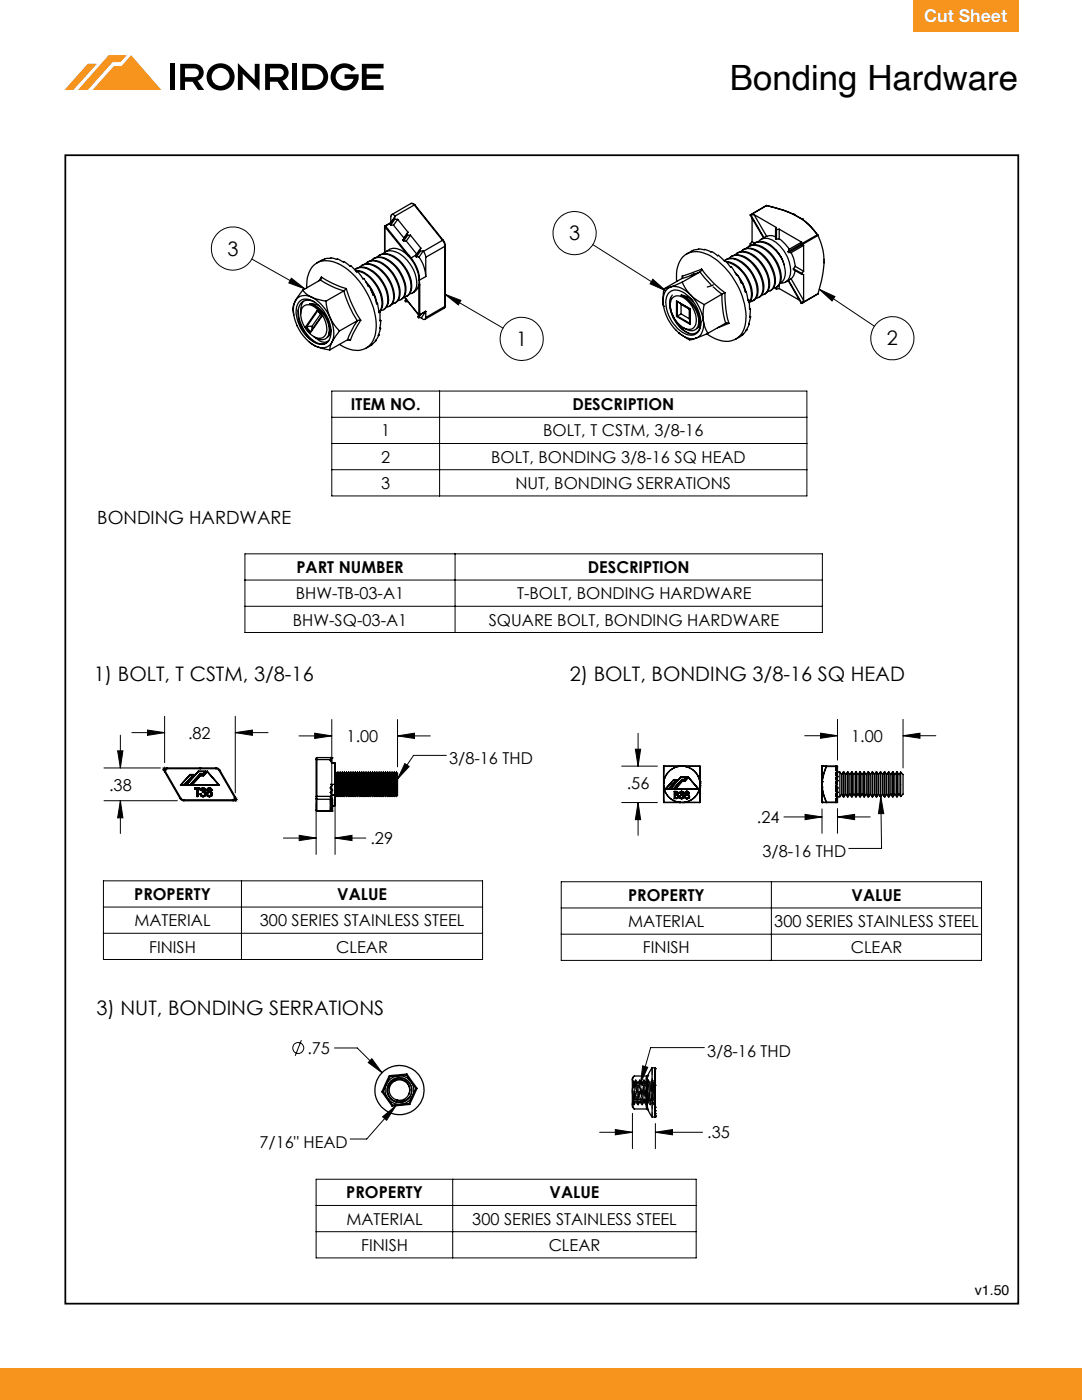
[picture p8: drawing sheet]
<svg xmlns="http://www.w3.org/2000/svg" width="216mm" height="279mm" viewBox="0 0 216 279" stroke-linecap="round" stroke-linejoin="round" font-family="sans-serif">
<defs><g id="words">
<text font-size="6.9" x="145.6" y="17.9">Bonding Hardware</text>
<g font-size="4">
<text x="113.6" y="47.9">3</text>
<text x="45.4" y="51">3</text>
<text x="103" y="69.1">1</text>
<text x="177" y="68.9">2</text>
<text x="18.7" y="135.9">1) BOLT, T CSTM, 3/8-16</text>
<text x="113.7" y="135.9">2) BOLT, BONDING 3/8-16 SQ HEAD</text>
<text x="19.2" y="202.5">3) NUT, BONDING SERRATIONS</text>
</g>
<text font-size="3.6" x="19.4" y="104.6">BONDING HARDWARE</text>
<text font-size="3.5" fill="#fff" x="184.4" y="4.4">Cut Sheet</text>
<g font-size="3.3">
<text x="70" y="81.9">ITEM NO.</text>
<text x="114.2" y="81.9">DESCRIPTION</text>
<text x="76.1" y="87.1">1</text>
<text x="108.4" y="87.1">BOLT, T CSTM, 3/8-16</text>
<text x="76.1" y="92.3">2</text>
<text x="98" y="92.5">BOLT, BONDING 3/8-16 SQ HEAD</text>
<text x="76.1" y="97.6">3</text>
<text x="102.8" y="97.6">NUT, BONDING SERRATIONS</text>
<text x="59" y="119.6">BHW-TB-03-A1</text>
<text x="59.2" y="114.4">PART NUMBER</text>
<text x="103.2" y="119.6">T-BOLT, BONDING HARDWARE</text>
<text x="117.3" y="114.4">DESCRIPTION</text>
<text x="58.4" y="124.8">BHW-SQ-03-A1</text>
<text x="97.5" y="125">SQUARE BOLT, BONDING HARDWARE</text>
<text x="37.5" y="147.4">.82</text>
<text x="69.2" y="148.1">1.00</text>
<text x="169.8" y="148">1.00</text>
<text x="89.6" y="152.5">3/8-16 THD</text>
<text x="21.8" y="157.8">.38</text>
<text x="125.1" y="157.5">.56</text>
<text x="151" y="164.3">.24</text>
<text x="73.9" y="168.5">.29</text>
<text x="152.1" y="171.1">3/8-16 THD</text>
<text x="26.8" y="179.6">PROPERTY</text>
<text x="67.3" y="179.6">VALUE</text>
<text x="125.3" y="179.8">PROPERTY</text>
<text x="169.9" y="179.8">VALUE</text>
<text x="26.8" y="184.9">MATERIAL</text>
<text x="51.8" y="184.9">300 SERIES STAINLESS STEEL</text>
<text x="125.4" y="185">MATERIAL</text>
<text x="154.5" y="185">300 SERIES STAINLESS STEEL</text>
<text x="29.8" y="190.1">FINISH</text>
<text x="67.1" y="190.1">CLEAR</text>
<text x="128.3" y="190.3">FINISH</text>
<text x="169.7" y="190.3">CLEAR</text>
<text x="61.3" y="210.4">.75</text>
<text x="141.1" y="210.9">3/8-16 THD</text>
<text x="141.1" y="227.2">.35</text>
<text x="51.8" y="229.1">7/16&quot; HEAD</text>
<text x="69.1" y="239.2">PROPERTY</text>
<text x="109.7" y="239.2">VALUE</text>
<text x="69.1" y="244.4">MATERIAL</text>
<text x="94.2" y="244.4">300 SERIES STAINLESS STEEL</text>
<text x="72.1" y="249.6">FINISH</text>
<text x="109.5" y="249.6">CLEAR</text>
</g>
<text font-size="2.8" x="194.5" y="258.4">v1.50</text>
</g></defs>
<g fill="#f7941e">
<path d="M182.2 -.1h21v6.5h-21z"/>
<path d="M-.1 273h216v6.4h-216z"/>
</g>
<g fill="#000">
<path d="M34 12.7h.9v5.3h-.9zM47.5 12.6l3.3 3.4v-3.3h1v5.4l-3.4-3.4v3.3h-.9zM58.3 12.7h.9v5.3h-.9zM66.6 13.6a2.86 2.86 0 0 1 4.4 .1l-.8 .6a1.79 1.79 0 0 0-2.8 0 1.79 1.79 0 0 0 .6 2.7 1.79 1.79 0 0 0 2.5-1.3h-1.7v-.9h2.8a2.79 2.79 0 0 1-3.4 3.2 2.79 2.79 0 0 1-1.6-4.4zM72.2 12.7h4.3v1h-3.3v1.1h2.7v.9h-2.7v1.3h3.3v1h-4.3z"/>
<path d="M36.9 13.7v1.7h1.8a.88 .88 0 0 0 1-.9 .88 .88 0 0 0-1-.8zM36 12.7h2.8a1.72 1.72 0 0 1 1.8 1.4 1.72 1.72 0 0 1-1.2 2l1.3 1.9h-1.2l-1.1-1.7h-1.5v1.7h-.9z"/>
<path d="M42.2 15.3a1.8 1.8 0 0 0 3.6 0 1.8 1.8 0 0 0-3.6 0zM41.2 15.3a2.8 2.8 0 0 1 5.6 0 2.8 2.8 0 0 1-5.6 0z"/>
<path d="M53.9 13.7v1.7h1.7a.88 .88 0 0 0 1-.9 .88 .88 0 0 0-1-.8zM52.9 12.7h2.8a1.72 1.72 0 0 1 1.9 1.4 1.72 1.72 0 0 1-1.2 2l1.3 1.9h-1.2l-1.1-1.7h-1.5v1.7h-1z"/>
<path d="M61.3 13.7v3.3a2.79 2.79 0 0 0 3-.8 1.7 1.7 0 0 0-1.6-2.5zM60.3 12.7h2.4a2.61 2.61 0 0 1 2.8 2.6 2.61 2.61 0 0 1-2.8 2.7h-2.4z"/>
</g>
<path d="M17.5 12.7l-4.6 5.3h1.7l4.8-5.3zM21.7 11l-6.1 7h1.9l5-5.6h1.5l1.3-1.4zM22.8 13.2h1.5l1.9-2.2 6 7h-13.7z" fill="#f7941e"/>
<g fill="none" stroke="#000" stroke-width=".26">
<path d="M60.4 57.9l.9 .9 .9 .5M60.4 57.9l-1.5 2.2M61.2 57.4a4.8 4.8 0 0 1 2.7-5.2 7.2 7.2 0 0 1 6.5 2.5 15.2 15.2 0 0 1 4.6 11.1 3.9 3.9 0 0 1-4.1 4.1l-1.4-.3-1.8-.9M62.2 59.3a2.31 2.31 0 0 0-3.3 .8M62.2 59.3a8.3 8.3 0 0 1 3.7 4.1M62.2 59.3l2.8 .8M63.2 52.5l.9-.5a4.5 4.5 0 0 1 4 .1l.4 .2 .2-.1 1.2 1 .1-.2 1.2 1.3 .2-.1 1 1.5 .2-.1 .9 1.6 .2-.1 .8 1.8 .1-.1M63.9 55.9l2.2 1.2 2.5 1M63.9 55.9l-3.5 2M64.1 55.3l2.3 1.3 2.7 1M64.1 55.3l-.2 .6M64.1 55.3l-.4 .7"/>
<path d="M68.6 58.1l.3 1.1a23 23 0 0 0 2.4 4.8M68.6 58.1l-3.6 2M69.1 57.6l1.2 3.3 1.7 3M69.1 57.6l-.5 .5M70.8 53.8a2.81 2.81 0 0 1 3.6 .5 7.2 7.2 0 0 1 2.9 6.3 1.7 1.7 0 0 1-1.4 1.4M70.9 54a6 6 0 0 1 4.9 3.9l.3 .7a3.4 3.4 0 0 1-.4 3.7M71 54.1a6.5 6.5 0 0 1 5.1 5.3 2.87 2.87 0 0 1-.5 2.9h.2M71 53.6a2.98 2.98 0 0 1 3.5 .6 7.3 7.3 0 0 1 3 6.3 1.83 1.83 0 0 1-1 1.3M71.7 53.3a2.76 2.76 0 0 1 3.8 .3 7.2 7.2 0 0 1 3 6.3 1.59 1.59 0 0 1-1.4 1.4M72.2 53l.1-.1a3.3 3.3 0 0 1 3.9 1.1 6.6 6.6 0 0 1 2.2 6.3l-.7 .8M72.9 52.7a2.37 2.37 0 0 1 3.2-.2 7.4 7.4 0 0 1 3.5 6.8 1.6 1.6 0 0 1-1.3 1.3M73 56.2l1.2 1.6a6.8 6.8 0 0 1 1 2.8"/>
<path d="M73.3 52.3a2.82 2.82 0 0 1 3.5 .6 7.2 7.2 0 0 1 3 6.3 1.63 1.63 0 0 1-1 1.3M73.4 56.9l.2 .3M74 57.7l.5 1.1M74.1 52a2.65 2.65 0 0 1 3.7 .3 7.2 7.2 0 0 1 3 6.3 1.59 1.59 0 0 1-1.4 1.4M74.5 51.6a2.98 2.98 0 0 1 3.5 .6 7.3 7.3 0 0 1 2.9 6.3 1.61 1.61 0 0 1-.9 1.3M74.6 58.8l.5 1.8 .2-.1M74.6 58.8l-.1 .1M75.2 51.3a2.75 2.75 0 0 1 3.8 .3 7.3 7.3 0 0 1 2.9 6.3 1.5 1.5 0 0 1-1.3 1.4M75.7 51l.1-.1a3.4 3.4 0 0 1 3.9 1.1 7.2 7.2 0 0 1 2.4 5.8 1.79 1.79 0 0 1-1 1.4M76.4 50.7a2.12 2.12 0 0 1 2.6-.4 7.2 7.2 0 0 1 4.1 7 1.7 1.7 0 0 1-1.4 1.3M76.7 45.2h.1M76.7 45.2v5.2"/>
<path d="M76.8 45.2l4.7 5.8M76.8 45.2v5.1M76.8 45.1l-.1 .1M76.8 50.3l.9-.5a3.3 3.3 0 0 1 3.8 1.2M76.8 45.1h.1M76.9 45.1l-.1 .1M76.9 45.1l4.7 5.8M77.9 44.8l.1 .1M77.9 44.5l-1 .6M77.9 44.5v.3M78 44.9h.5M78 44.4l-.1 .1"/>
<path d="M78 44.4l-1.2 .7M78.5 44.9l2.1 2.6M78.7 43.6l.1 .1M78.7 43.6l-.8 1.2M78.8 43.7l.6 .1M78.8 43.7l-.8 1.2M78.8 43.1a.42 .42 0 0 0-.4-.3 .42 .42 0 0 0-.4 .4v1.2M78.8 43.1v.1M78.8 43.2l-.1 .4M78.8 43.2l-.8 1.2M79.4 43.8l2 2.5M79.4 43.8l-.9 1.1"/>
<path d="M80.4 47.9l.1 .2M80.5 48.1h.6M80.6 47.5l-.2 .4M81 59.7l-.2 .4M81.1 48.1l2 2.6M81.1 59.7l-.3 .4M81.2 59.9l-.2 .3M81.2 46.8l.2 .1M81.2 46.8l-.8 1.1M81.4 46.9h.5M81.4 46.9l-.9 1.2M81.4 46.3l-.2 .5"/>
<path d="M81.4 46.3l-.8 1.2M81.5 51l.4 .6M81.6 50.9l.4 .6M81.6 50.9l-.1 .1M81.9 51.6a8 8 0 0 1 1.7 4.3M81.9 46.9l2.1 2.6M81.9 46.9l-.8 1.2M82 40.6h.4l.4 .3M82 40.6l.4 .1 .3 .2M82 40.6l-3.8 2.2M82 51.5a6.9 6.9 0 0 1 1.7 4.4M82 51.5l-.1 .1"/>
<path d="M82.7 40.9l-3.9 2.2M82.7 40.9l5.6 7.1M82.8 40.9h-.1M82.8 40.9l5.6 7M83 51.1l.1 .2M83.1 50.9l-.1 .2M83.1 51.3h.5M83.1 50.9l-1.1 .6M83.1 50.7v.2M83.6 56.9l-.4 .9-.9 .7M83.6 56.9h.2M83.6 56.9v5.9"/>
<path d="M83.6 51.3a7.2 7.2 0 0 1 1.4 3.9M83.6 55.9v1M83.6 55.9h.1M83.7 55.9l.1 1M83.8 50l.1 .1M83.8 56.9v5.9M83.8 50l-.8 1.1M83.9 50.1h.5M83.9 50.1l-.8 1.2M84 49.5l-.2 .5M84 49.5l-.9 1.2M84.4 50.1l.1 .1"/>
<path d="M84.4 50.1l-.8 1.2M84.5 50.2l.5 1.1M85 51.3v3.9M85 55.2l-1.3 .7M88.3 48l.4 .5 .1 .7M88.3 48l-3.8 2.2M88.4 47.9l.3 .4 .1 .7M88.4 47.9l-.1 .1M88.8 49.2l-3.8 2.1M88.8 49.2v11.9M88.8 49v.2M88.8 49v12"/>
<path d="M132.5 57.6l-.2 1.2v2M133.5 58.4a2.34 2.34 0 0 1 3.1 .1 6.9 6.9 0 0 1 3 7.2 2.04 2.04 0 0 1-3.2 .8 7.4 7.4 0 0 1-3.4-7zM133.8 57.3a3.9 3.9 0 0 1 4 1.6M133.8 57.3a2.8 2.8 0 0 0-1.5 3.1v.4M133.8 57.3l-1.3 .3M133.8 59.4v1.5M134.2 58.9a4.3 4.3 0 0 0 .1 4.5 5.1 5.1 0 0 0 3.9 3.2 1.94 1.94 0 0 0 1.6-2.2M134.2 59.5a1.98 1.98 0 0 1 2.9 .5 5.3 5.3 0 0 1 1.7 4.8 1.58 1.58 0 0 1-2.6 .5 5.4 5.4 0 0 1-2.3-5.3zM135 56.2a5.3 5.3 0 0 1 2.3-5.7 5.6 5.6 0 0 1 5.5 1.2 15 15 0 0 1 6 12.5 3.9 3.9 0 0 1-5.8 3.5l-1.9-1.1M135.9 58.9a6.3 6.3 0 0 1 3.5 5.7 1.57 1.57 0 0 1-1 1.3 1.57 1.57 0 0 1-1.6-.3M135.9 58.9l1.1 .3 .9 .4M135.9 58.9a5.8 5.8 0 0 1 3.6 5.4l-.2 .5"/>
<path d="M136 55.6l-3.5 2M136.1 56.3l.6 1.1 1.1 1.5M136.1 56.3l-2.3 1M136.2 55.1v.1l-.2 .4M136.2 55.1v.4M137 50.7l.9-.5a3.8 3.8 0 0 1 4 .1 2 2 0 0 1 1.3 .7l.1-.1 1.2 1.2 .2-.1 1.1 1.4 .2-.1 .9 1.6 .2-.1 .9 1.7 .1-.1M137.8 58.9l.9 .7 1.8 1.2M137.8 58.9a9.4 9.4 0 0 1 2.5 5M137.9 59.7l.4 .4M138 54.9l-2 .7M138.4 54.6l-.5 .4M138.5 54.7l-.2 .2"/>
<path d="M139.7 54.3l2.2 2.5M139.7 54.3l-1.5 .6M139.7 54.3l-3.6 2M140 53.7l1 1.3a20.3 20.3 0 0 0 3.7 3.4M140 53.7l-3.8 1.4M140 53.7l-.3 .6M142.3 57.3l1.7 1.4M142.3 56.8l-1.2 .5M144 58.7l.2 3 .6 2.8M144 58.7l-3.5 2.1M144.5 52.1a2.71 2.71 0 0 1 3.4 .3 7.1 7.1 0 0 1 3.1 6.6 1.58 1.58 0 0 1-1.3 1.2M144.7 58.4v1.7a17.1 17.1 0 0 0 .8 4.4"/>
<path d="M144.7 58.4l-.7 .3M144.8 51.9a2.74 2.74 0 0 1 3.3 .4 7.5 7.5 0 0 1 3.1 6.1 1.78 1.78 0 0 1-1 1.6M144.9 52.2a6.1 6.1 0 0 1 4.7 4.3 4 4 0 0 1 0 3.9h-.1M145 52.3a6.9 6.9 0 0 1 4.9 7.4l-.4 .7M145.5 51.6a2.57 2.57 0 0 1 3.6 .1 7.7 7.7 0 0 1 3.1 6.1 1.72 1.72 0 0 1-1.4 1.8M145.9 51.2a3.3 3.3 0 0 1 3.9 .9 6.9 6.9 0 0 1 2.5 6.1 1.51 1.51 0 0 1-.9 1.2M146.6 50.9a2.63 2.63 0 0 1 3.6 .1 7.2 7.2 0 0 1 3.1 6.7 1.48 1.48 0 0 1-1.3 1.2M146.7 54.4l.4 .4M147.1 50.5a2.79 2.79 0 0 1 3.3 .4 7.5 7.5 0 0 1 3.2 6.1 2.09 2.09 0 0 1-1.1 1.7M147.2 55l.1 .2a6.9 6.9 0 0 1 1.5 3M147.7 56.1l.3 .4M147.8 50.2a2.32 2.32 0 0 1 3-.2 7.2 7.2 0 0 1 3.7 7 1.56 1.56 0 0 1-1.4 1.2"/>
<path d="M148.1 56.4l.6 1.9 .2-.1M148.1 56.4l-.2 .1M148.2 49.9a2.74 2.74 0 0 1 3.3 .4 7.1 7.1 0 0 1 3.1 6.6 1.61 1.61 0 0 1-.9 1.1M148.9 58.2l.4 1.8 .2-.1M148.9 58.2h-.2M148.9 49.6a2.2 2.2 0 0 1 3.1-.2 7.2 7.2 0 0 1 3.6 6.9 1.56 1.56 0 0 1-1.3 1.3M149.3 59.9h.2M149.4 49.2l.1-.1a2.85 2.85 0 0 1 3.2 .5 7 7 0 0 1 3.1 6.6 1.83 1.83 0 0 1-.9 1.2M149.5 59.9l.1 1.8 .1-.1M149.7 48.7v.1l.2 .1M149.7 48.7l.4 .2M149.8 42.9h.1"/>
<path d="M149.8 42.9h-.1l2.7 4.6M149.8 42.9l2.6 4.5M150.1 48.9a2.68 2.68 0 0 1 3.6 .1l1.1 1 1.2 1.6M150.1 43.6v4.6M150.1 48.2l.5 .3M150.1 48.2l-.4 .5M150.5 42.8l4.4 2.6-.1 .3M150.5 42.8l-.7 .1M150.5 42.8l2.5 4.4M150.5 48.5a3.4 3.4 0 0 1 4.3 1.3l1.2 1.8M151.3 48.2a2.16 2.16 0 0 1 3.2-.1 7 7 0 0 1 3.1 7.1 1.72 1.72 0 0 1-1.9 1.3M152.4 47.4l-.6 .4"/>
<path d="M152.9 41h.1M152.9 41l-3.2 1.9M153 41a25.5 25.5 0 0 1 5.4 1.8M153 47.2l-.6 .2M153 47.2a2.08 2.08 0 0 1 1.8 .1M153 41h.1M153 41l-3.2 1.9M153 41a23 23 0 0 1 5.4 1.8M154.7 49.8a6.7 6.7 0 0 1 1.8 3M154.8 45.7v2h.1M154.8 45.7l.1 .1M154.8 57.4l.1 .3"/>
<path d="M154.9 45.8v1.9M154.9 57.3v.4M155.5 47.7l1.3 1.1 .7 .9M155.5 47.7h-.6M155.5 45.7l4.5 2.6M155.5 45.7l-.6 .1M155.5 45.7v2M155.5 56.8v.8M155.5 57.6l4 2.3M155.5 57.6l-.6 .1M156 51.6l.3 .7a3.8 3.8 0 0 1-.3 4l-.3 .2M157.3 50.2v.2"/>
<path d="M157.3 56l2.6 4.5M157.3 56l-.5 .3M157.3 50.4h.5M157.3 55.9v.1M157.3 55.9l2.7 4.6M157.5 49.7l-.2 .5M157.8 50.4a6.8 6.8 0 0 1 .9 2.8M157.8 55.6l-.5 .3M157.8 55.6l2.6 4.4M158.3 53.6v.2l1.7 1M158.3 53.6l1.7 1M158.4 42.8h.1"/>
<path d="M158.4 42.8l1.6 .9M158.4 42.8l1.7 .9M158.6 54a2.3 2.3 0 0 1-.8 1.6M158.7 53.2l-.4 .4M158.7 53.2l1.7 .9M159.9 48.7l.1 .2M159.9 48.7h.1M159.9 48.7l-2.6 1.5M160 48.3l-.1 .4M160 48.3l-2.5 1.4M160 48.9h.1M160 48.9l-2.7 1.5"/>
<path d="M160 54.8h.4v5.2M160 54.6v.2M160 48.9l.4 .1M160 43.7l1.8 1.6 1.3 1.6M160 43.7h.1M160.1 43.7h.1M160.1 43.7l1.8 1.6 1.3 1.6M160.4 60l-.4 .5M160.4 49v5.1M160.4 54.1l-.4 .5M160.4 49l-2.6 1.4M163.1 46.9h.1"/>
<path d="M163.1 46.9l-3.2 1.8M163.2 47a13.2 13.2 0 0 1 .5 10l-.5 1.6M163.2 58.6l-3.2 2M163.2 46.9v.1M163.2 47l-3.2 1.9M163.2 58.6l-3.2 1.9M58.9 60.1a7 7 0 0 0 1.5 6.8l1.4 1.4 1.1 .8M58.9 60.1l-.5 1.6 .2 1.2M59.6 61.7a7.4 7.4 0 0 0 4.1 6.9 1.62 1.62 0 0 0 1.7-.4M60.5 61.1a1.97 1.97 0 0 1 2.7 .5 5.3 5.3 0 0 1 1.8 5.1 1.72 1.72 0 0 1-2.8 .2 5.3 5.3 0 0 1-2.1-5.1zM60.5 60.1a3.7 3.7 0 0 0-.5 2.6M60.9 65.3l1 1.2"/>
<path d="M61.2 65.3h-.3M61.2 65.3l.8 .9M61.7 68.2l1.2 .9M61.8 60.6l1 .1 .9 .3M61.8 60.6a5.9 5.9 0 0 1 3.8 6.1 1.59 1.59 0 0 1-2.6 .7M61.8 60.6a5.3 5.3 0 0 1 3.9 5.9M62.2 65.1v.8M62.2 65.1l-1 .2M62.6 67.2l.4 .2M62.7 60.3a2.02 2.02 0 0 0-2.2-.2 2.02 2.02 0 0 0-1 2 7.3 7.3 0 0 0 3.4 6.3M62.9 67.4a1.96 1.96 0 0 0 2.7 .6M62.9 69.1l1.3 .4 1.6 .3"/>
<path d="M63.3 61.9l1 1.1M63.3 61.9l-2.4 3.4M63.4 62l-2.2 3.3M64 62.7l-1.8 2.4M64.2 63l-2.3 3.5M64.3 63l-2.4 3.5M65 60.1l.3 1.4 .6 1.9M65.4 68.2a2.11 2.11 0 0 1-2.5 .2M65.6 68a5.4 5.4 0 0 0-.7-5.5 4.9 4.9 0 0 0-4.2-2.8 2.51 2.51 0 0 0-1.5 3.2 7.5 7.5 0 0 0 3.7 5.5M65.6 68l-.2 .2M65.9 63.4l.8 1.5 1 1.2M65.9 63.4a6.1 6.1 0 0 1 .3 4.9"/>
<path d="M66 65.8l-.2 1-.5 .5M66.2 68.3a2.33 2.33 0 0 1-3.3 .8M66.2 68.3l-.3 .9-.1 .6M67.7 66.1l-1.5 2.2M69.4 67.8h.2l.3 .1M69.4 67.8l-3.6 2M69.4 67.8l.5 .1M71.3 64l-1.2 2-.7 1.8M71.3 64l-3.6 2.1M72 63.9l-1.6 2.7-.5 1.3M72 63.9l-.7 .1M75 67.9h.1"/>
<path d="M75.1 67.9l-1 1 .2-.2-1.3 .8M75.3 60.5l.3 1.9 .2-.1M75.3 60.5l-.2 .1M75.5 66.8l.1 .1M75.6 66.9l-.7 1.1 .2-.1M75.8 62.3v1.8l.2-.1M75.8 63.9l.2 .1M75.8 65.4l.1 .1M75.9 65.5l-.4 1.4h.1M76 64l-.2 1.6 .1-.1M80.8 60.1l.2 .1M81 60.2h.4"/>
<path d="M83.4 63.2l.1 .2M83.5 62.9h.2M83.5 63.4h.6M83.6 62.8h.2M83.6 62.8l-.1 .1M83.6 62.8l-2.9-3.5 2.8 3.6M83.6 62.9l-.2 .3M83.8 62.8l-.1 .1M84 62.7l-.5 .7M84.9 62.1l-1.2 .8M84.9 62.1l.1 .1M84.9 62.1l-1.1 .7"/>
<path d="M85 63.4a.44 .44 0 0 1-.5 .4 .44 .44 0 0 1-.4-.4M85 62.2v1.2M85 62.2l-.9 1.2M88.6 61.5l-3.8 2.2M88.8 61.1l-.2 .4M88.8 61.1l-3.8 2.3M88.8 61l-.2 .5M88.8 61v.1M132.3 60.8a8.6 8.6 0 0 0 4.9 6.6l.7 .2 1-.1M132.3 60.8l.1 .3M132.4 61.1h.1M133.6 60.6a7.5 7.5 0 0 0 3.9 5.9"/>
<path d="M135 60.1l2.6 1.5M135 60.1v3M135 63.1l2.7 1.6M135 60.1l2.7 1.5M135.1 63.1h-.1M135.1 63.1l2.5 1.4M135.1 60.2v2.9M135.5 66.5h.1M135.5 66.5l1.5 1a1.8 1.8 0 0 0 1.9 0M135.7 60.5l.2 .3M135.9 62.6l-.8 .5M135.9 60.8v1.8"/>
<path d="M135.9 60.8l1.6 .9M135.9 62.6l1.6 1M136.3 65.4l.5 .3M137.5 63.6l.1 .3M137.5 61.7v1.9M137.6 61.6h.1M137.6 61.6l.1 3.1M137.6 61.6l-.1 .1M137.7 61.6v3.1M139.7 64.6l-.2 .6-.5 .4M139.8 64.1l-.1 .5M139.8 64l-.1 .6"/>
<path d="M140.3 63.9a3.1 3.1 0 0 1-1.4 3.6M140.3 63.9l.3 1.2 .6 1.4M140.5 60.8l-.2 1.7v1.4M141.2 66.5l-2.3 1M144.8 64.5h.7M144.8 64.5l-3.6 2M145.5 64.5l-2.3 .9M148.3 66.7h.1M148.3 66.7l-1.5 1M149 65.8h.1M149.1 65.8l-1 1 .2-.1M149.5 64.6h.1"/>
<path d="M149.5 64.6l-.6 1.3 .2-.1M149.6 61.6h.1M149.6 63.1l.2 .1M149.7 61.6l-.1 1.7 .2-.1M149.8 63.2l-.4 1.5 .1-.1M159.9 60.5h.1M160 60.5h.1M160 60.5h-.1M32.8 154l3.1 5.4M33 154h-.2M33 154l3.1 5.3M33.3 153.3h-.2a.48 .48 0 0 0-.3 .7"/>
<path d="M33.3 153.3v.1M33.3 153.4l-.3 .2v.4M33.3 153.4h6.6M33.3 153.3h6.6M35.9 159.4l.4 .3 .4 .1M36 156.7h.8M36.1 159.3l.2 .2 .4 .1M36.1 156.6l-.1 .1M36.1 159.3l-.2 .1M36.1 156.6h.7M36.2 156.6h-.1M36.2 156.6h.6"/>
<path d="M36.7 159.6v.2M36.7 159.6h9.8M36.7 159.8h9.8M36.8 156.6v.1M36.8 156.6h.1M37.1 156.7h.8M37.2 156.6l-.1 .1M37.2 156.6h.7M37.2 156.6h.1M37.9 156.6h.1M37.9 154.6h.8M37.9 154.6l-1.9 2.1"/>
<path d="M37.9 156.6v.1M37.9 154.6h.1M37.9 154.6l-1.8 2M37.9 154.6l-1.7 2M37.9 154.6h.7M38.2 156.7h5.5M38.3 156.6l-.1 .1M38.3 156.6h5.4M38.4 156.6h-.1M38.4 156.6h5.2M38.6 154.6l-1.8 2M38.6 154.6h.1"/>
<path d="M38.7 154.6h-.1M38.7 154.6l-1.9 2.1M38.9 157.3h.1M38.9 157.3h.9M38.9 157.3v.2M38.9 157.5h.4M39 157.5h-.1M39 157.3h.1M39 157.3h.8M39 157.3v.2M39 157.5h.3M39 157.4v.1"/>
<path d="M39 157.3v.1M39 157.4h.4M39.3 159h.2M39.3 157.5v1.5M39.3 157.5h.1M39.3 158.9v.1M39.3 158.9h.2M39.3 157.5v1.4M39.4 158.9h-.1M39.4 157.4l-.1 .1M39.4 157.4v1.5M39.4 158.9h.1"/>
<path d="M39.4 157.4l.4 .1h-.3M39.4 157.4l.1 .1M39.5 158.9v.1M39.5 157.5v1.4M39.5 157.5h.1M39.5 157.5v1.5M39.6 153.9v.1M39.6 153.9h1.5M39.6 153.9l-2.5 2.8M39.6 154h.1M39.6 154l-2.4 2.6M39.6 154h1.4"/>
<path d="M39.6 154h1.3M39.8 157.3h.1M39.8 157.3h-.8M39.8 157.3v.2h-.3M39.9 154.5h.1M39.9 153.4h.1M39.9 153.3h.1M39.9 153.3v.1M39.9 154.5h.6M39.9 154.5l-2 2.2M39.9 154.5l-2 2.1M39.9 158.5l.2 .4 .4 .1"/>
<path d="M39.9 158.5h.1M39.9 158.5h.2M40 158.5l.2 .4 .3 .1M40 158.5h.1M40 154.8h.6M40 154.8h.1M40 157.7h.2M40 154.8l-1.8 1.9M40 158.5l.2 .3 .3 .1M40 154.8l-1.7 1.8M40 154.8l-1.6 1.8M40 157.7h.1"/>
<path d="M40 153.3v.1M40 153.4h3.1M40 153.3h3.1M40.1 158.5l.1 .2M40.1 158.5l.2 .2M40.1 158.5h.1M40.2 157.7h.1M40.2 158.7l.3 .1M40.2 158.7h.1M40.2 158.7l.3 .2M40.3 158.7l.2 .1M40.4 158.1l.3 .1 .2 .3"/>
<path d="M40.4 158.1h.1M40.4 158.1h.3l.2 .4M40.4 157.9h.1M40.4 157.9v.1M40.4 157.9v.2M40.4 158.1l.5 .1 .1 .3M40.4 158v.1M40.5 158.9v.1M40.5 159h.1M40.5 157.3h-.3l-.2 .4M40.5 157.2l-.3 .1-.2 .4M40.5 157.2v.1"/>
<path d="M40.5 157.3l-.3 .1-.1 .3M40.5 157.3h.1M40.5 157.3l.3 .1 .2 .3M40.5 157.2l.3 .1 .2 .4M40.5 158.8h.1M40.5 158.8v.1M40.5 157.4l.3 .3M40.5 157.4h.1M40.5 157.4l.2 .1 .1 .2M40.5 157.4l-.3 .3M40.5 154.5h.1M40.5 157.4h.2l.2 .3"/>
<path d="M40.6 154.8h.1M40.7 158h.1M40.7 158l.3 .2M40.8 158l.2 .2M40.8 158h.1M40.8 157.7l-.1 .2h-.3M40.8 157.7h.1M40.8 158l.2 .1M40.8 157.7l-.4 .2M40.9 158.5l-.1 .2-.3 .1M40.9 157.7l-.5 .3M40.9 158.5h.1"/>
<path d="M40.9 158.5l-.2 .3h-.2M40.9 154l-.4 .5M41 157.7h.1M41 158.5l-.2 .2-.3 .2M41 157.7l-.3 .3M41 158.2v.3M41 158.2h.1M41 158.1v.1M41 157.7l-.2 .3M41 158.2l.1 .3M41 158.1l.1 .4M41 154h-.1"/>
<path d="M41 154l-.5 .5M41 158.5l-.1 .3-.4 .1M41 158.5h.1M41.1 158.5l-.2 .3-.4 .2M41.1 158.5h.1M41.1 153.9l-.1 .1M41.1 153.9l-.6 .6M41.1 158.5l-.3 .4-.3 .1M41.2 158.5l.2 .4 .4 .1M41.2 158.5h.1M41.2 158.5l.2 .3 .4 .1M41.3 157.7h.1"/>
<path d="M41.3 157.7l.2 .3M41.3 158.5l.2 .2 .3 .2M41.3 158.5h.1M41.4 158.5l.1 .2 .3 .1M41.4 158.5h.1M41.4 153.9v.1M41.4 157.7l.2 .3M41.4 154h.1M41.4 154l2.3 2.6M41.4 153.9l2.3 2.8M41.4 153.9l-.8 .9M41.4 154l2.2 2.6"/>
<path d="M41.4 154l-.8 .8M41.4 157.7l.4 .3M41.4 157.7h.1M41.5 158h.1M41.5 158l-.3 .5M41.5 157.7l.3 .2M41.5 157.7h.1M41.6 158l-.4 .5M41.8 158.9v.1M41.8 159h.1M41.8 157.2l-.4 .2-.1 .3M41.8 157.2v.1"/>
<path d="M41.8 157.3l-.4 .1-.1 .3M41.8 157.3l-.3 .1-.1 .3M41.8 157.3h.1M41.8 157.2l.3 .1 .2 .4M41.8 157.3l.3 .1 .1 .3M41.8 158.8h.1M41.8 158.8v.1M41.8 158.1l-.3 .1-.2 .3M41.8 158.1h.1M41.8 158.1l-.3 .1-.1 .3M41.8 158.1l.3 .1 .1 .3M41.8 158.1l.4 .4"/>
<path d="M41.8 157.9h.1M41.8 157.4l.3 .3M41.8 157.4h.1M41.8 157.4l-.3 .3M41.8 157.4l-.2 .1-.1 .2M41.8 157.9v.1M41.8 157.4h.2l.1 .3M41.8 157.4h-.3l-.1 .3M41.9 158l.4 .5M41.9 158h.1M42 158h.1M42 158l.3 .5"/>
<path d="M42.1 158l.3 .5M42.1 157.7l-.3 .2M42.1 157.7h.1M42.1 157.7l-.1 .2-.2 .1M42.2 158.5h.1M42.2 158.5l-.4 .3M42.2 158.8h.1M42.2 158.8l-.4 .1M42.2 158.8l-.4 .2M42.2 158.5l-.2 .2-.2 .1M42.2 157.7h.1M42.2 157.7l-.2 .3"/>
<path d="M42.2 158.5l-.1 .2-.3 .2M42.2 157.7l-.3 .3M42.3 157.7l-.2 .3M42.3 158.5l-.1 .3M42.3 158.5h.1M42.4 158.5l-.2 .3M43.1 153.4l.6 .4M43.1 153.3v.1M43.1 153.3h.4l.4 .4M43.6 156.6h.1M43.7 156.6v.1M43.7 153.8l3.1 5.3"/>
<path d="M43.9 153.7l-.2 .1M43.9 153.7l3 5.3M46.5 159.6v.2M46.8 159.1v.3l-.3 .2M46.9 159l-.1 .1M46.9 159a.49 .49 0 0 1-.4 .8M63.1 151.6h.1M63.1 158.9h.1M63.1 159.4l.1 .1M63.1 158.9v.5M63.1 151.6v7.3M63.1 159.4v2.3"/>
<path d="M63.2 151.2l-.1 .4M63.2 158.9v.6M63.2 151.2v.4M63.2 151.2h2.8M63.2 158.9h2.8M63.2 151.6v7.3M63.2 159.5v2.3M63.2 151.6h2.8M65.9 157.3h.1M65.9 151.8l.3 .4-.2-.4M65.9 159.1l.3 .2M65.9 159.5h.1"/>
<path d="M65.9 159.1h.1M65.9 159.5l.3 .1M65.9 159.7h.1M65.9 159.7l.3 .1M65.9 159.9h.1M65.9 157.3l.3 .4M65.9 158.2l.3 .4M65.9 158.2h.1M65.9 151.8h.1M65.9 159.9l.3 .2M66 151.2h.2M66 158.2h.1"/>
<path d="M66 151.7v.1M66 151.2h.1M66 159.1l.2 .2M66 157.2v.1M66 157.3l.2 .4M66 158.2l.2 .4M66 151.6l.1-.3-.2-.1 .2 .1-.1 .3M66 157.2l.2 .2v.3l-.2 .5M66 158.9l-.1 .2M66 159.5l.2 .1M66 159.7l.2 .1M66 151.6h.1"/>
<path d="M66 158.9v.1M66 151.2l.2 .1M66 151.6l-.1 .2M66 159.9l.2 .1M66 159v.1M66 156.5l.2 .3M66 151.6v.1M66 156.5h.9M66.1 157.8l.1 .8M66.2 159.3l-.2 .2h-2.8M66.2 156.8h.1M66.2 157.7h.1"/>
<path d="M66.2 158.6h.1M66.2 159.3l-.3 .2M66.2 151.2v.1M66.2 156.8l-.3 .5M66.2 157.7l-.3 .5M66.2 158.6l-.2 .3M66.2 156.8l-.2 .4M66.2 158.6v.1M66.2 151.3h.1M66.2 159.6h.1M66.2 159.8h.1M66.2 151.3v1h.6"/>
<path d="M66.2 158.7l-.2 .3M66.2 159.6l-.3 .1M66.2 159.8l-.3 .1M66.2 158.7v1.3M66.2 158.7h.6M66.8 152.3h.1M66.8 155.8l.1 .7M66.8 155.8h.1M66.8 152.3v3.5M66.8 159v1.8M66.8 158.7h.1M66.8 158.7v.3"/>
<path d="M66.9 154v.1M66.9 158.9h.1M66.9 156.5l-.1 2.2M66.9 156.5h.1M66.9 158.9l-.1 .1M66.9 158.7v.2M66.9 152.3v4.2M66.9 158.9v1.8M66.9 159h.1M66.9 156.5v2.2M66.9 154.1v4.9M66.9 154.1h.1"/>
<path d="M67 154.1v4.9M67 154.1l.2 .3M67.2 154.4v4.3M67.2 158.7l-.2 .3M67.2 158.7l.2 .3M67.4 154.1v4.9M67.4 154.1l.3 .3M67.4 154.1l-.2 .3M67.7 154.4v4.3M67.7 158.7l.2 .3M67.7 158.7l-.3 .3M67.9 154.1v4.9"/>
<path d="M67.9 154.1l.2 .3M67.9 154.1l-.2 .3M68.1 154.4v4.3M68.1 158.7l-.2 .3M68.1 158.7l.2 .3M68.3 154.1v4.9M68.3 154.1l.2 .3M68.3 154.1l-.2 .3M68.5 154.4v4.3M68.5 158.7l.2 .3M68.5 158.7l-.2 .3M68.7 154.1v4.9"/>
<path d="M68.7 154.1l.2 .3M68.7 154.1l-.2 .3M68.9 154.4v4.3M68.9 158.7l.2 .3M68.9 158.7l-.2 .3M69.1 154.1v4.9M69.1 154.1l.3 .3M69.1 154.1l-.2 .3M69.4 154.4v4.3M69.4 158.7l.2 .3M69.4 158.7l-.3 .3M69.6 154.1v4.9"/>
<path d="M69.6 154.1l.2 .3M69.6 154.1l-.2 .3M69.8 154.4v4.3M69.8 158.7l.2 .3M69.8 158.7l-.2 .3M70 154.1v4.9M70 154.1l.2 .3M70 154.1l-.2 .3M70.2 154.4v4.3M70.2 158.7l.3 .3M70.2 158.7l-.2 .3M70.5 154.1v4.9"/>
<path d="M70.5 154.1l.2 .3M70.5 154.1l-.3 .3M70.7 154.4v4.3M70.7 158.7l.2 .3M70.7 158.7l-.2 .3M70.9 154.1v4.9M70.9 154.1l.2 .3M70.9 154.1l-.2 .3M71.1 154.4v4.3M71.1 158.7l.2 .3M71.1 158.7l-.2 .3M71.3 154.1v4.9"/>
<path d="M71.3 154.1l.2 .3M71.3 154.1l-.2 .3M71.5 154.4v4.3M71.5 158.7l.3 .3M71.5 158.7l-.2 .3M71.8 154.1v4.9M71.8 154.1l.2 .3M71.8 154.1l-.3 .3M72 154.4v4.3M72 158.7l.2 .3M72 158.7l-.2 .3M72.2 154.1v4.9"/>
<path d="M72.2 154.1l.2 .3M72.2 154.1l-.2 .3M72.4 154.4v4.3M72.4 158.7l.2 .3M72.4 158.7l-.2 .3M72.6 154.1v4.9M72.6 154.1l.2 .3M72.6 154.1l-.2 .3M72.8 154.4v4.3M72.8 158.7l-.2 .3M72.8 158.7l.2 .3M73 154.1v4.9"/>
<path d="M73 154.1l.3 .3M73 154.1l-.2 .3M73.3 154.4v4.3M73.3 158.7l.2 .3M73.3 158.7l-.3 .3M73.5 154.1v4.9M73.5 154.1l.2 .3M73.5 154.1l-.2 .3M73.7 154.4v4.3M73.7 158.7l.2 .3M73.7 158.7l-.2 .3M73.9 154.1v4.9"/>
<path d="M73.9 154.1l.2 .3M73.9 154.1l-.2 .3M74.1 154.4v4.3M74.1 158.7l.2 .3M74.1 158.7l-.2 .3M74.3 154.1v4.9M74.3 154.1l.3 .3M74.3 154.1l-.2 .3M74.6 154.4v4.3M74.6 158.7l-.3 .3M74.6 158.7l.2 .3M74.8 154.1v4.9"/>
<path d="M74.8 154.1l.2 .3M74.8 154.1l-.2 .3M75 154.4v4.3M75 158.7l.2 .3M75 158.7l-.2 .3M75.2 154.1v4.9M75.2 154.1l.2 .3M75.2 154.1l-.2 .3M75.4 156.7l.3 .3M75.4 156.4v.3M75.4 154.4v2M75.4 156.7v2"/>
<path d="M75.4 158.7l-.2 .3M75.4 158.7l.3 .3M75.7 156.1v.9M75.7 157l.1 .1M75.7 156.1l-.3 .3M75.7 157v2M75.7 154.1v2M75.7 154.1l.1 .3M75.7 154.1l-.3 .3M75.8 156v1.1M75.8 156l-.1 .1M75.8 154.4v1.6"/>
<path d="M75.8 157.1v1.6M75.8 158.7l-.1 .3M75.8 158.7l.3 .3M75.8 157.1l.3 .1M76.1 155.9v1.3M76.1 157.2v1.8M76.1 154.1v1.8M76.1 154.1l.2 .3M76.1 154.1l-.3 .3M76.1 157.2h.2M76.1 155.9l-.3 .1M76.3 154.4v2.8"/>
<path d="M76.3 157.2v1.5M76.3 158.7l-.2 .3M76.3 158.7l.2 .3M76.3 157.2l.2 .1M76.5 154.1v3.2M76.5 157.3v1.7M76.5 154.1l.2 .3M76.5 154.1l-.2 .3M76.5 157.3h.2M76.7 154.4v2.9M76.7 157.3v1.4M76.7 158.7l-.2 .3"/>
<path d="M76.7 158.7l.2 .3M76.7 157.3h.2M76.9 155.7v1.6M76.9 157.3v1.7M76.9 154.1v1.6M76.9 154.1l.2 .3M76.9 154.1l-.2 .3M76.9 155.7l.2 .1M76.9 157.3h.2M76.9 155.7l-.8 .2M77.1 155.8v1.5M77.1 154.4v1.4"/>
<path d="M77.1 157.3v1.4M77.1 158.7l.3 .3M77.1 158.7l-.2 .3M77.1 155.8h.3M77.4 155.8v3.2M77.4 154.1v1.7M77.4 154.1l.2 .3M77.4 154.1l-.3 .3M77.4 155.8h.4M77.6 154.4v4.3M77.6 158.7l.2 .3M77.6 158.7l-.2 .3"/>
<path d="M77.8 155.8v1.4M77.8 157.2v1.8M77.8 154.1v1.7M77.8 154.1l.2 .3M77.8 154.1l-.2 .3M77.8 155.8l.2 .1M77.8 157.2l-.7 .1M78 155.9v2.8M78 154.4v1.5M78 158.7l.2 .3M78 158.7l-.2 .3M78 155.9l.2 .1"/>
<path d="M78.2 156v1.1M78.2 156l.2 .1M78.2 157.1v1.9M78.2 154.1v1.9M78.2 154.1l.2 .3M78.2 154.1l-.2 .3M78.2 157.1l-.4 .1M78.4 156.1l.3 .4-.3 .4M78.4 154.4v1.7M78.4 156.9v1.8M78.4 156.1v.8M78.4 156.9l-.2 .2"/>
<path d="M78.4 158.7l.3 .3M78.4 158.7l-.2 .3M78.7 154.1v4.9M78.7 154.1l-.3 .3M78.7 154.1l.2 .3M78.9 154.4v4.3M78.9 158.7l-.2 .3M78.9 158.7l.2 .3M79.1 154.1l.2 .3v4.3l-.2 .3M79.1 154.1v4.9M79.1 154.1l-.2 .3M132.4 157v3.1"/>
<path d="M132.4 157h.1M132.4 153v3.1M132.4 156.1h.1M132.4 156.1v.3M132.4 156.4h.1M132.4 156.8h.1M132.4 156.8v.2M132.4 156.4v.4M132.4 157.1l.1 3M132.4 157.1a3.7 3.7 0 0 0 3.1 3M132.4 156h.1M132.4 156.8l.1 .2"/>
<path d="M132.4 157.1h.1M132.4 156v.1M132.4 157v.1M132.5 152.9h.1M132.5 152.9h3.1M132.5 152.9h3M132.5 152.9l-.1 3.1M132.5 152.9l-.1 .1M132.5 156.1l-.1 .3M132.5 157.1a3.6 3.6 0 0 0 3 3M132.5 157h-.1M132.5 156v.1"/>
<path d="M132.5 157v.1M132.8 157.4h.7M132.8 157.4h.1M132.8 157.4h.6M133.4 157.4h.1M133.7 157.4h.1M133.7 157.4h.7M133.8 157.4h.1M133.8 157.4h.6M134.4 157.4h.1M134.4 155.6v.1M134.4 155.7h.1"/>
<path d="M134.4 155.7l-1.6 1.7M134.4 155.6l-1.6 1.8M134.4 155.7h.6M134.6 157.9v.1M134.6 157.9h.2M134.6 157.9v1.5M134.6 159.4h.4M134.6 159.3v.1M134.6 158h.1M134.6 159.3h.4M134.6 158v1.3M134.6 158h.2"/>
<path d="M134.7 158.7h.1M134.7 158.1h.1M134.7 157.4h4.7M134.7 158.6h.1M134.7 158.1v.5M134.7 158.7v.5M134.7 159.2h.2M134.7 158.1h.2M134.7 157.4h.1M134.7 159.2h.1M134.7 157.4h4.6M134.8 158.7h.3"/>
<path d="M134.8 158.6h.1M134.8 158.7h.1M134.8 158h.3l.2 .3M134.8 157.9v.1M134.8 157.9l.4 .1 .1 .3M134.8 158l.3 .1 .2 .2M134.8 158h.1M134.9 158.1l.2 .1 .1 .1M134.9 159.2h.1M134.9 158.1h.1M134.9 158.1l.3 .2M135 159.3v.1"/>
<path d="M135 159.3h.1M135 155.7l-1.6 1.7M135 155.7h.1M135.1 158.7l.2 .3M135.1 158.7h.1M135.1 158.6l.3 .4M135.1 158.6h.1M135.1 155.6l-.1 .1M135.1 155.6l-1.6 1.8M135.1 155.6l-.7 .1M135.2 158.3l-.1 .2-.3 .1M135.2 158.3h.1"/>
<path d="M135.2 158.6l.2 .4M135.3 158.3l-.2 .3M135.3 158.3h.1M135.3 159l-.4 .2M135.3 159h.1M135.3 158.3l-.1 .3M135.3 159l-.1 .2h-.3M135.4 159h.1M135.4 159l-.2 .3h-.2M135.4 159l-.2 .2-.2 .1M135.4 159l-.1 .3-.3 .1M135.5 152.9a3.7 3.7 0 0 0-3.1 3.1"/>
<path d="M135.5 158.9l.2 .4 .3 .1M135.5 158.9l.1 .1M135.5 152.9a3.7 3.7 0 0 0-3 3.1M135.5 152.9h.1M135.5 158.9h.2M135.6 152.9h.1M135.6 159v.2l.4 .2M135.6 152.9h.3M135.6 159l.1 .3 .3 .1M135.6 159h.1M135.6 158.3h.2M135.6 158.3h.1"/>
<path d="M135.7 158.9l.1 .2M135.7 159l.1 .1M135.7 158.9v.1M135.7 159l.1 .2M135.7 159h-.1M135.7 158.3h.1M135.8 159.2l.2 .1M135.8 159.1l.2 .1M135.8 159.1h.1M135.8 159.1v.1M135.8 155.1h.1M135.8 155.1v.1"/>
<path d="M135.8 155.1h1.3M135.8 155.1l-2.1 2.3M135.8 155.1l-2 2.3M135.8 155.2h1.2M135.8 155.2l-2 2.2M135.9 152.9h-.3M135.9 152.9h.1M135.9 152.9h.4M135.9 158.7h.3l.1 .2M135.9 158.7h.1M135.9 158.5h.1M135.9 158.5v.2"/>
<path d="M135.9 158.7h.3l.2 .2M136 158.6l-.1 .1M136 158.6l.3 .1 .1 .2M136 158.5v.1M136 159.4h.1M136 159.2h.1M136 157.9l.3 .1 .1 .3M136 157.9h.1M136 157.9l-.2 .1-.2 .3M136 157.9l-.4 .4M136 158.1l-.3 .2M136 158.1h.1"/>
<path d="M136 158.1l-.2 .2M136 158.1l.3 .2M136 158l.3 .1 .1 .2M136 158l-.4 .3M136 159.2v.1M136 157.9v.1M136.1 155.6h.1M136.1 155.6h.5M136.1 155.6l-1.7 1.8M136.2 155.8h.1M136.2 158.6h.1M136.2 158.6l.2 .1"/>
<path d="M136.2 155.8l-1.5 1.6M136.2 155.8h.5M136.3 152.9h.3M136.3 152.9h.1M136.3 158.6h.1M136.3 158.6l.1 .1M136.3 158.3h.1M136.3 158.3l-.4 .2M136.3 158.3l-.3 .2M136.3 158.9h.1M136.3 158.9l-.3 .3M136.4 158.9l-.2 .3h-.2"/>
<path d="M136.4 158.9h.1M136.4 158.3h.1M136.4 158.3l-.2 .3M136.4 158.9l-.1 .3-.3 .1M136.4 158.7v.2M136.4 158.3l-.1 .3M136.4 158.7h.1M136.4 158.7l.1 .2M136.4 158.9v.3l-.4 .2M136.5 158.9l-.2 .4-.3 .1M136.5 158.9h.1M136.6 152.9h.1"/>
<path d="M136.6 152.9h3M136.6 152.9a3.6 3.6 0 0 1 3 3.1M136.6 159h.1M136.6 159l.1 .3 .4 .1M136.6 159l.2 .3 .3 .1M136.6 152.9a3.7 3.7 0 0 1 3 3.1M136.6 155.6h.1M136.7 158.3l.1 .3M136.7 158.3h.1M136.7 158.3l.2 .3M136.7 155.8h.1M136.7 159l.1 .2 .3 .1"/>
<path d="M136.7 159h.1M136.7 159l.1 .2h.3M136.8 158.3l.3 .2M136.8 158.3h.1M136.8 158.6h.1M136.8 158.6l-.2 .4M136.9 158.6l-.3 .4M136.9 158.6h.1M137 155.2l-.4 .4M137 155.1h.1M137 155.1v.1M137 155.1l-.4 .5"/>
<path d="M137.1 159.4h.1M137.1 157.9l.2 .1 .2 .3M137.1 157.9h.1M137.1 157.9l-.3 .1-.1 .3M137.1 158.7l.3 .2M137.1 158.7h-.3l-.1 .3M137.1 158.1l.3 .2M137.1 158.1l-.3 .2M137.1 158l.2 .1 .1 .2M137.1 157.9v.1M137.1 158l-.3 .1-.1 .2M137.1 158.5h.1"/>
<path d="M137.1 159.2v.1M137.1 158.6v.1M137.1 158.6l.2 .1 .1 .2M137.1 158.6l-.3 .1-.1 .3M137.1 158.1h.1M137.1 158.1h.2l.1 .2M137.1 155.1l-.5 .5M137.2 158.6l.3 .3M137.2 158.6h.1M137.3 158.6h.1M137.3 158.6l.2 .3M137.3 158.6l.3 .3"/>
<path d="M137.4 155.1h.1M137.4 158.3l-.3 .2M137.4 158.3h.1M137.4 158.3l-.1 .2h-.2M137.4 155.1v.1M137.4 155.2l1.9 2.2M137.4 155.1l2 2.3M137.4 155.1l-.7 .7M137.4 155.1l1.9 2.3M137.4 155.2l-.7 .6M137.4 159.2l.1 .1M137.4 159.2l-.3 .2"/>
<path d="M137.4 158.9l-.1 .2-.2 .1M137.4 159.2h.1M137.4 158.3l-.2 .3M137.4 158.9h.1M137.4 158.9l-.1 .3-.2 .1M137.5 158.3l-.2 .3M137.5 158.3h.1M137.5 159.3l-.4 .1M137.5 158.9h.1M137.5 158.9l-.1 .3M137.6 158.9l-.1 .4M139.3 157.4h.1"/>
<path d="M139.6 152.9h.1M139.6 152.9l.1 .1M139.6 152.9v3.1M139.6 157.1a3.6 3.6 0 0 1-3 3M139.6 157.1v3M139.6 157h.1M139.6 156.1l.1 .3M139.6 156h.1M139.6 156.1h.1M139.6 157.1h.1M139.6 156l.1 .1M139.6 156v.1"/>
<path d="M139.6 157v.1M139.7 153v3.1M139.7 156.1h.1M139.7 157h.1M139.7 157v3.1M139.7 156.8v.2M139.7 156.8l-.1 .2M139.7 156.8h.1M139.7 156.1v.3M139.7 156.4h.1M139.7 157l-.1 .1M139.7 156.4v.4"/>
<path d="M164 152.9v3.1M164 152.9h.9M164 156.1h.1M164 157.1v3M164 157.1l.3 1.6 .6 1.4M164 156.8v.2M164 156.8h.1M164 157h.1M164 156.1l.1 .3M164 156.1v.3M164 156.4h.1M164 157.1h.1"/>
<path d="M164 156h.1M164 152.9h.1M164 156v.1M164 156.4v.4M164 157v.1M164.1 156.8l-.1 .2M164.1 156.8v.2M164.1 152.9h.1M164.1 152.9h-.1M164.1 156.4v.4M164.1 157l.2 1.4 .6 1.7M164.1 157h-.1"/>
<path d="M164.1 156.1v.3M164.1 152.9h.8M164.9 152.9l-.6 1.7-.3 1.4M164.9 152.9v.1M164.9 153l-.6 1.6-.2 1.5M164.9 152.9h.1M164.9 152.9l2.2 .1M164.9 153h1.9M166.8 159.4h.1M166.8 158.3l.1 .1M166.8 157.5h.1M166.8 157.1h.1"/>
<path d="M166.8 156.7l.1 .1M166.8 156h.1M166.8 155.2h.1M166.8 154.7h.1M166.8 154.2h.1M166.8 153h.1M166.8 153v.7M166.8 154.2v.5M166.8 155.2v.4M166.8 156v.4M166.8 156.7v.4M166.8 157.5v.4"/>
<path d="M166.8 158.3v.6M166.8 159.4v.7M166.8 153.7l.3 .3M166.8 154.7l.3 .2M166.8 155.6l.3 .2M166.8 156.4l.3 .1M166.8 157.1l.3 .2M166.8 157.9l.3 .2M166.8 158.9l.3 .2M166.9 158.9h-.1M166.9 158.9h.1M166.9 157.9h-.1"/>
<path d="M166.9 157.9h.1M166.9 156.3l-.1 .1M166.9 156h.1M166.9 155.6h-.1M166.9 155.2h.1M166.9 154.7l.2 .2M166.9 154.2v.5M166.9 153.7l.2 .3M166.9 153.7h-.1M166.9 156.8l.2 .2v.3M166.9 155.6l.2 .1M166.9 153h.2"/>
<path d="M166.9 153v.7M166.9 155.2v.4M166.9 156v.3M166.9 156.8v.3M166.9 157.5v.4M166.9 158.4v.5M166.9 159.4v.7M166.9 158.9l.2 .2M166.9 157.9l.2 .2M166.9 157.1l.2 .2M166.9 156.3l.2 .2M167 157.4l.1 .1v2.6"/>
<path d="M167.1 159.1h.1M167.1 158.1l-.2 .3M167.1 157.3h.1M167.1 156.5v.1M167.1 155.8h.1M167.1 154.9v.1M167.1 154h.1M167.1 154l-.3 .2M167.1 154.9l-.3 .3M167.1 155.8l-.3 .2M167.1 156.5l-.3 .2M167.1 157.3l-.3 .2"/>
<path d="M167.1 158.1l-.3 .2M167.1 159.1l-.3 .3M167.1 158.1h.1M167.1 156.5h.1M167.1 155.7v.1M167.1 155h.1M167.1 153v2.6l-.1 .1M167.1 155.7v.4l-.2 .1M167.1 153h.1M167.1 154.1h.5M167.1 159h.5M167.1 159.1l-.2 .3"/>
<path d="M167.1 157.3l-.2 .2M167.1 156.6l-.2 .2M167.1 155.8l-.2 .2M167.1 155l-.2 .2M167.1 154l-.2 .2M167.6 154.1v4.9M167.6 154.1l.3 .5M167.9 154.6v3.9M167.9 158.5l.4 .5M167.9 158.5l-.3 .5M168.3 154.1v4.9M168.3 154.1h.1"/>
<path d="M168.3 159h.1M168.3 154.1l-.4 .5M168.4 154.1v4.9M168.4 154.1l.3 .5M168.7 154.6v3.9M168.7 158.5l.4 .5M168.7 158.5l-.3 .5M169.1 154.1v4.9M169.1 154.1h.1M169.1 159h.1M169.1 154.1l-.4 .5M169.2 154.1v4.9"/>
<path d="M169.2 154.1l.4 .5M169.6 154.6v3.9M169.6 158.5l.3 .5M169.6 158.5l-.4 .5M169.9 154.1v4.9M169.9 154.1h.2M169.9 159h.2M169.9 154.1l-.3 .5M170.1 154.1v4.9M170.1 154.1l.3 .5M170.4 154.6v3.9M170.4 158.5l.3 .5"/>
<path d="M170.4 158.5l-.3 .5M170.7 154.1v4.9M170.7 154.1h.2M170.7 159h.2M170.7 154.1l-.3 .5M170.9 154.1v4.9M170.9 154.1l.3 .5M171.2 154.6v3.9M171.2 158.5l.3 .5M171.2 158.5l-.3 .5M171.5 154.1v4.9M171.5 154.1h.2"/>
<path d="M171.5 159h.2M171.5 154.1l-.3 .5M171.7 154.1v4.9M171.7 154.1l.3 .5M172 154.6v3.9M172 158.5l.4 .5M172 158.5l-.3 .5M172.4 154.1v4.9M172.4 154.1h.1M172.4 159h.1M172.4 154.1l-.4 .5M172.5 154.1v4.9"/>
<path d="M172.5 154.1l.4 .5M172.9 154.6v3.9M172.9 158.5l.3 .5M172.9 158.5l-.4 .5M173.2 154.1v4.9M173.2 154.1h.1M173.2 159h.1M173.2 154.1l-.3 .5M173.3 154.1v4.9M173.3 154.1l.4 .5M173.7 154.6v3.9M173.7 158.5l.3 .5"/>
<path d="M173.7 158.5l-.4 .5M174 154.1v4.9M174 154.1h.1M174 159h.1M174 154.1l-.3 .5M174.1 154.1v4.9M174.1 154.1l.4 .5M174.5 154.6v3.9M174.5 158.5l.3 .5M174.5 158.5l-.4 .5M174.8 154.1v4.9M174.8 154.1h.2"/>
<path d="M174.8 159h.2M174.8 154.1l-.3 .5M175 154.1v4.9M175 154.1l.3 .5M175.3 154.6v3.9M175.3 158.5l.3 .5M175.3 158.5l-.3 .5M175.6 154.1v4.9M175.6 154.1h.2M175.6 159h.2M175.6 154.1l-.3 .5M175.8 154.1v4.9"/>
<path d="M175.8 154.1l.3 .5M176.1 154.6v3.9M176.1 158.5l.3 .5M176.1 158.5l-.3 .5M176.4 154.1v4.9M176.4 154.1h.2M176.4 159h.2M176.4 154.1l-.3 .5M176.6 154.1v4.9M176.6 154.1l.3 .5M176.9 154.6v3.9M176.9 158.5l.4 .5"/>
<path d="M176.9 158.5l-.3 .5M177.3 154.1v4.9M177.3 154.1h.1M177.3 159h.1M177.3 154.1l-.4 .5M177.4 154.1v4.9M177.4 154.1l.4 .5M177.8 154.6v3.9M177.8 158.5l.3 .5M177.8 158.5l-.4 .5M178.1 154.1v4.9M178.1 154.1h.1"/>
<path d="M178.1 159h.1M178.1 154.1l-.3 .5M178.2 154.1v4.9M178.2 154.1l.4 .5M178.6 154.6v3.9M178.6 158.5l.3 .5M178.6 158.5l-.4 .5M178.9 154.1v4.9M178.9 154.1h.1M178.9 159h.1M178.9 154.1l-.3 .5M179 154.1v4.9"/>
<path d="M179 154.1l.4 .5M179.4 154.6v3.9M179.4 158.5l-.4 .5M179.4 158.5l.3 .5M179.7 154.1l.5 .5v3.9l-.5 .5M179.7 154.1v4.9M179.7 154.1l-.3 .5M63.1 161.7l.1 .2M63.1 161.7l.1 .1M63.2 161.8v.1M63.2 161.9h3M63.2 161.8h2.8"/>
<path d="M65.9 160.9l.3 .1M65.9 161.1l.3 .1M65.9 161.6l.3 .1M65.9 161.8h.1M65.9 160.2l.3 .1M65.9 160.4l.3 .1M65.9 160.6l.3 .1M65.9 161.3l.3 .1M65.9 161.1h.1M65.9 161.3h.1M66 161.8l.2 .1M66 160.2l.2 .1"/>
<path d="M66 160.4l.2 .1M66 161.1l.2 .1M66 161.3l.2 .1M66 160.6l.2 .1M66 160.9h.2M66 161.5l.2 .1M66.2 160.1h.1M66.2 160.3h.1M66.2 160.5h.1M66.2 160.7h.1M66.2 161.4h.1M66.2 160.1l-.3 .1"/>
<path d="M66.2 160.3l-.3 .1M66.2 160.5l-.3 .1M66.2 160.7l-.3 .2M66.2 161.4l-.3 .2M66.2 160v.1M66.2 160.9v.1M66.2 161h.1M66.2 161.2h.1M66.2 161.6v.1M66.2 161.7h.1M66.2 161.9h.1M66.2 161l-.3 .1"/>
<path d="M66.2 161.2l-.3 .1M66.2 161.7l-.3 .1M66.2 160.8h.6M66.2 160.1v.8M66.2 161v.6M66.2 161.7v.2M66.9 160.7l-.1 .1M66.9 160.7l-.7 .1M132.4 160.1h.1M132.4 160.1l.1 .1M132.5 160.1h3M132.5 160.2h3.1"/>
<path d="M132.5 160.1v.1M135.5 160.1h.1M135.6 160.1v.1M135.6 160.1l.3 .1M135.6 160.1h.1M135.6 160.1h.3M135.6 160.2h.3M135.9 160.1v.1M135.9 160.1h.4M135.9 160.2h.4M136.3 160.1h.3M136.3 160.1v.1"/>
<path d="M136.3 160.2h.3M136.6 160.2h3M136.6 160.1v.1M136.6 160.1h.1M136.6 160.1l-.3 .1M136.6 160.1h3M139.6 160.1v.1M139.7 160.1h-.1M139.7 160.1l-.1 .1M164 160.1h.9M164 160.1h.1M164 160.1l.1 .1"/>
<path d="M164.1 160.2h.1M164.1 160.2h.8M164.9 160.1v.1M164.9 160.1h.1M164.9 160.1h1.9M166.8 160.1h.1M166.9 160.1h.2M167.1 160.1l-2.2 .1M76.2 217.9h.2M76.2 217.9l2 2.8M76.4 217.9l1 1.3M77.1 216.4l-.2 .6v.8l.5 1.4"/>
<path d="M77.1 216.4l-.7 1.5M77.4 219.2l1.1 1 1.5 .2M77.4 219.2l.9 1.4M77.7 214.7l.1 .2M77.7 214.7l-1.5 3.2M77.8 214.9l-.7 1.5M78.8 215.7h.1M79 219.5l.4 .1M79 219.5a2.14 2.14 0 0 0 2.6-1.4 2.14 2.14 0 0 0-1.2-2.7 2.14 2.14 0 0 0-2.7 1.1 2.36 2.36 0 0 0 2.2 3.5M79.4 214.7l-1.3 .5-.7 .6-.3 .6M79.4 214.7h.5a2.66 2.66 0 0 1 2.1 1.2M79.4 214.7l-1.6 .2"/>
<path d="M80.7 215.8h.1M81.1 214.6l-1.7 .1M81.1 214.6l.9 1.3M81.2 214.3l2 2.9M81.2 214.3l-.1 .3M81.2 214.3l-3.5 .4M81.6 218.3l.1-.5a2 2 0 0 0-.6-1.8 2.06 2.06 0 0 0-3 .3 2.06 2.06 0 0 0 .4 2.9l.5 .3M81.8 218.8a2.47 2.47 0 0 0-1.3-3.6 2.47 2.47 0 0 0-3.2 2.1 2.47 2.47 0 0 0 2.6 2.7M81.8 218.8a2.18 2.18 0 0 1-2.8 .7M81.8 218.8a2.33 2.33 0 0 1-1.9 1.2M82 215.9l.6 1.4v.6l-.3 .8M82 215.9l1 1.3"/>
<path d="M82.3 218.7l-.8 1.1-.5 .3-1 .3M82.3 218.7l-.7 1.5M83 217.2l-.7 1.5M83.2 217.2h-.2M83.2 217.2l-1.4 3.2M126.2 217.8v.6l.4 1M126.2 217.8v2.6M126.2 215.4l.4 .7M126.2 215.4v2.4M126.4 214.9l-.2 .5M126.6 219.4l-.4 1M126.6 216.1l-.4 1.7"/>
<path d="M126.6 219.4h2.5M126.6 216.1h2.5M129.1 219.4l.2 .1M129.1 216.1l-.2 1.3 .2 2M129.1 219.4l-.2 .6 .2 1.3M129.1 214.7l-.2 .6 .2 .8M129.1 214.7h-2.5l-.3 .3-.1 .4M129.2 214.7h.1M129.2 214.7v.8l.1 .5M129.3 219.5l-.1 .7 .1 1.3M129.3 216l-.1 1.3 .1 2.2M129.3 216l-.2 .1"/>
<path d="M129.3 214.6l-.2 .1M130.1 213.1l-.9 1.6M130.1 213.1v9.8M130.1 213.1h.6M130.7 213.2l.1-.1zM130.7 217.7h.1l-.1 1h.1M130.7 218.7h.1M130.7 217.6v.1M130.7 218.4v.3M130.7 219.5h.1M130.7 217.4h.1M130.7 218.3h.1"/>
<path d="M130.7 216.6h.1M130.7 219.5l.1 .1M130.7 216.2v.4M130.7 217.3l.1 .1M130.7 219.8v.4M130.7 219v.5M130.7 218.1l.1 .2M130.7 218l.1 .3M130.7 217.1l.1 .3M130.8 213.3h.1M130.8 213.2l-.1 .2h.1M130.8 213.4l-.1 .4h.1"/>
<path d="M130.8 213.8l-.1 .5h.1M130.8 214.3l-.1 .8h.1M130.8 215.1l-.1 .8h.1M130.8 215.9l-.1 .9h.1M130.8 216.8l-.1 .9M130.8 218.7l-.1 .9h.1M130.8 219.6l-.1 .9h.1M130.8 215.9l-.1 .9M130.8 215.1l-.1 .8 .1-.5M130.8 214.3l-.1 .8M130.8 213.8l-.1 .5M130.8 213.4v.4"/>
<path d="M130.8 214.1v.2M130.8 214.7v.4M130.8 213.1v.3M130.8 213.6v.2M130.8 214.1h.1M78.3 220.6l-.1 .1M80 220.4l-1.7 .2M81.6 220.2l-1.6 .2M81.6 220.2l.2 .2M81.8 220.4l-3.6 .3M126.2 220.4l.4 .9M126.2 220.4v.5l.4 .4"/>
<path d="M126.6 221.3h2.5M129.1 221.3l.2 .2M129.3 221.5l.8 1.4M130.7 220.1l.1 .4M130.7 220.8l.1 .5M130.7 221.4l.1 .5M130.7 220v.1M130.8 222.7h.1M130.8 222.3h.1M130.8 221.7h.1M130.8 221h.1M130.8 220.5l-.1 .8h.1"/>
<path d="M130.8 221.3l-.1 .6h.1M130.8 221.9l-.1 .5h.1M130.8 222.4l-.1 .4h.1M130.8 222.8l-.1 .1M130.8 222.9h.1M130.8 222.3v-.3v.4M130.8 222.5v.3M130.8 221.4v.3M130.8 220.6v.4M130.8 222.8v.1h-.7M130.8 222.4v.3"/>
<circle cx="79.7" cy="217.6" r="2.46"/>
<circle cx="79.7" cy="217.5" r="4.9"/>
</g>
<path d="M126.2 216l.3 4.5 .4-5 .4 5 .5-5 .4 5 .4-5 .4 5 .4-5 .4 5 .4-5 .4 5M126.6 216.1l.4 3.9 .4-4 .4 4 .4-4 .4 4 .4-4 .4 4.1 .5-4.1 .3 3.9M130.1 218.5v-5.4M129.3 220l-.1-1.7 .1-1.8" fill="none" stroke="#000" stroke-width=".2" stroke-dasharray="1.3 .7" stroke-dashoffset="-.1" stroke-linecap="butt"/>
<g fill="none" stroke="#000" stroke-width=".2" stroke-dasharray="1.3 .7" stroke-dashoffset=".4" stroke-linecap="butt">
<path d="M129.1 216.6h-2.5M129.1 219.9h-2.5M130.6 219.6v.9M130.6 217.6l.1-.8M130.6 215.5l.1-.8M130.6 218.4l.1 .8M130.8 215l-.1 .9M130.8 214.3l-.1 .9M126.2 220.6l.4-.7M130.1 222.9v-4.4M130.6 220.5l.1 .8M130.8 222l-.1-.9"/>
<path d="M130.8 221l-.1-.9M130.8 220.1l-.1-.9"/>
</g>
<path d="M126.2 215.9v-.4v5v-2.7M129.3 216.5l-.1-1 .1-1M130.2 219.9l.2 .3 .2-.8M130.6 214.9l.1-1.3M130.8 213.8l-.1 1.3M130.6 221.1l.1 1.3M130.8 221.3l-.1-1.2M130.8 222.5l-.1-1.2" fill="none" stroke="#000" stroke-width=".2" stroke-dasharray="1.3 .7" stroke-dashoffset=".6" stroke-linecap="butt"/>
<g fill="none" stroke="#000" stroke-width=".2" stroke-dasharray="1.3 .7" stroke-linecap="butt">
<path d="M126.2 217.8l.1 2.5 .3-4.4v.2M126.2 217.8v-.2M126.2 216v-.1M126.2 215.7v-.6M126.6 215.9l-.4-.4M126.8 215.5l-.2 .4M126.9 215.5h-.1M127.2 216l-.3-.4M127.4 216h-.2M127.6 215.5l-.2 .5M127.8 215.5h-.2M128 216l-.3-.4"/>
<path d="M128.2 216h-.2M128.5 215.5l-.3 .5M128.6 215.5h-.1M128.8 216l-.3-.4M129 216h-.2M129.1 219.9l.2 .1M129.1 216.6l.2-.1M129.1 216.6l-.2 1.7 .2 1.6M129.3 215.5l-.3 .5M129.3 214.7v-.2M129.3 214.5v.2M129.4 215.5h-.1"/>
<path d="M129.6 216l-.2-.4M129.8 216h-.2M130.1 215.5l-.3 .5M130.2 215.5h-.1M130.4 215.8l-.2-.2M130.6 218.5v-3.8v6.6v-2.8M130.6 219.4v.2M130.6 215.5l-.2 .3M130.6 218.3l.1-.6M130.6 218.9h.1M130.6 218.9l.1-.2M130.6 217.6l.1-.6"/>
<path d="M130.6 219.5h.1M130.6 219.5l.1 .1M130.6 217l.1-.6M130.6 216.4l.1-.5M130.6 215.9h.1M130.6 215.9l.1-.5M130.6 215.4h.1M130.6 215.4l.1-.3M130.6 215.1h.1M130.6 215.1l.1-.2M130.6 214.9h.1M130.6 214.9l.1-.2"/>
<path d="M130.6 214.7h.1M130.6 214.7l.1 .1M130.6 214.8h.1M130.6 214.8l.1 .1M130.6 214.9l.1 .3M130.6 215.2h.1M130.6 215.2l.1 .3M130.6 215.5h.1M130.6 215.5l.1 .5M130.6 216h.1M130.6 216l.1 .5M130.6 216.5h.1"/>
<path d="M130.6 216.5l.1 .6M130.6 217.1h.1M130.6 217.1l.1 .6M130.6 217.8h.1M130.6 217.8l.1 .6M130.6 218.4h.1M130.6 218.4l.1 .6M130.6 219h.1M130.6 219l.1 .6M130.6 219.6h.1M130.6 219.6l.1 .5M130.6 216.4h.1"/>
<path d="M130.6 217h.1M130.6 217.6h.1M130.6 218.3h.1M130.6 219.5l.1-.6M130.6 218.9l.1-.6M130.6 216l.1-.5M130.6 216.5l.1-.1M130.6 217.1l.1 .2M130.6 217.8l.1 .5M130.7 214.7h-.1M130.7 217.3h.1M130.7 216.4h.1"/>
<path d="M130.7 215.5h.1M130.7 214.7h.1M130.7 214.1h.1M130.7 213.6h.1M130.7 213.3h.1M130.7 213.1h.1M130.7 217.7v.1M130.7 217.6v-.3M130.7 219.2v-.2M130.7 216.8v.2M130.7 216.6v-.1M130.7 217.3v-.2"/>
<path d="M130.7 219.4v.1M130.7 215.9v.5M130.8 218.1l-.1-.3M130.8 218l-.1-.3M130.8 215.9l-.1 .1M130.8 218.9l-.1-.2M130.8 219.8l-.1-.4M130.8 215l-.1 .5M130.8 218.7l-.1 .2M130.8 214.7l-.1-.6M130.8 214.1l-.1-.5M130.8 213.6l-.1-.3"/>
<path d="M130.8 213.3l-.1-.2M130.8 217.7l-.1 .6M126.2 220.9v-.3M126.2 220.5l.1-.2M126.3 220.3l.1 .2M126.4 220.5h.1M126.4 221.2l-.2-.6M126.5 220.5l.3-.5M126.8 220h.2M127 220l.2 .5M127.2 220.5h.1M127.4 220.5l.2-.5"/>
<path d="M127.6 220h.2M127.8 220l.2 .5M128.1 220.5h.1M128.2 220.5l.2-.5M128.4 220h.2M128.6 220l.3 .5M128.9 220.5h.1M129 220.5l.2-.5M129.2 220h.2M129.3 221.4v-.1M129.3 221.5v-.2M129.3 221.5v-.1"/>
<path d="M129.4 220l.3 .5M129.7 220.5h.1M129.8 220.5l.3-.5M130.1 220h.1M130.2 220l.1 .2M130.3 220.1l.2 .4M130.5 220.5h.1M130.6 221.3h.1M130.6 220h.1M130.6 220l.1 .5M130.6 220.5h.1M130.6 221.3l.1-.2"/>
<path d="M130.6 221.1h.1M130.6 221.1l.1-.2M130.6 220.9h.1M130.6 220.1h.1M130.6 220.1l.1 .5M130.6 220.6h.1M130.6 220.6l.1 .3M130.6 220.9l.1 .3M130.6 221.2h.1M130.6 221.2l.1 .1M130.6 220.9l.1-.4M130.6 220.5l.1-.5"/>
<path d="M130.6 220l.1-.5M130.7 222.6h.1M130.7 222.2h.1M130.7 221.7h.1M130.7 221h.1M130.7 220.1h.1M130.7 222.9h.1M130.7 220.1v-.1M130.7 220v-.4M130.8 220.7l-.1-.2M130.8 222.9h-.1M130.8 221.4l-.1-.5"/>
<path d="M130.8 220.6l-.1-.5M130.8 222.9l-.1-.3M130.8 222.6l-.1-.4M130.8 222.2l-.1-.5"/>
</g>
<path d="M126.2 218.3v-2.6M126.6 218.7v-2.6M130.8 217.1l-.1-.7M130.8 216.2l-.1-.7M130.8 215.4l-.1-.7M130.8 221.7l-.1-.7" fill="none" stroke="#000" stroke-width=".2" stroke-dasharray="1.3 .7" stroke-dashoffset=".3" stroke-linecap="butt"/>
<path d="M126.2 215.7l.4-1M126.6 216.6l-.4-.9M126.6 218.7l.2 1.3 .4-4 .4 4 .4-4 .4 4 .4-4 .4 4 .4-4 .4 4 .2-1.1M130.6 217l.1-1.1M130.6 215.2l.1-1.1M130.6 219l.1 1.1M130.8 214.3l-.1 1.1M130.8 213.8l-.1 1.1M130.8 219.2l-.1-.9M126.2 220.6v-2.3M130.6 220.9l.1 1" fill="none" stroke="#000" stroke-width=".2" stroke-dasharray="1.3 .7" stroke-dashoffset=".5" stroke-linecap="butt"/>
<g fill="none" stroke="#000" stroke-width=".2" stroke-dasharray="1.3 .7" stroke-dashoffset=".7" stroke-linecap="butt">
<path d="M129.1 219.9l-.2 .7 .2 .7M130.2 219.9v.2v-1.2M130.6 216.4l.1-1.4M130.6 215.9l.1-1.6M130.6 214.8l.1-1.5M130.6 219.6l.1 1.4M130.8 213.4l-.1 1.5M130.8 213.4l-.1 1.4M129.3 221.3l-.1-.5 .1-.8M130.6 220.5l-.2-4.7-.2 3.1M130.6 221.3l.1 1.5M130.6 220.1l.1 1.6"/>
<path d="M130.8 222l-.1-1.4M130.8 222.4l-.1-1.5M130.8 222.8l-.1-1.5"/>
</g>
<path d="M126.2 217.6l.2 2.9 .4-5 .4 5 .4-5 .5 5 .4-5 .4 5 .4-5 .4 5 .4-5 .4 5 .1-.9M126.6 218.7l-.4-2.8M130.6 219.4v-3.9v5" fill="none" stroke="#000" stroke-width=".2" stroke-dasharray="1.3 .7" stroke-dashoffset=".2" stroke-linecap="butt"/>
<g fill="none" stroke="#000" stroke-width=".2" stroke-dasharray="1.3 .7" stroke-dashoffset=".8" stroke-linecap="butt">
<path d="M126.2 217.6v-1.6M126.2 218.3l.4-1.7M126.6 219.9l-.4-1.6M130.6 215.4l.1-1.6M130.6 215.1l.1-1.7M130.6 214.9l.1-1.8M130.7 213.1l-.1 1.6M130.8 213.1l-.1 1.6M130.6 221.3l.1 1.6M130.6 220.9l.1 1.7M130.6 220.6l.1 1.6M130.7 222.9l-.1-1.7"/>
<path d="M130.8 222.8l-.1-1.6"/>
</g>
<path d="M129.1 214.7l-.2 1 .2 .9" fill="none" stroke="#000" stroke-width=".2" stroke-dasharray="1.3 .7" stroke-dashoffset=".9" stroke-linecap="butt"/>
<g fill="none" stroke="#000" stroke-width=".2">
<path d="M50.3 51.7l10.6 6M58.1 55.5l2.8 2.2-3.3-1.2zM88.8 58.7l11.6 6.8M88.8 58.7l3.2 1.3-.5 .9zM118.3 48.8l14.5 9.2M130.3 55.7l2.5 2.3-3.1-1.4zM163.5 57.7l11 7.4M163.5 57.7l3.1 1.5-.6 .9zM66.2 78h94.8v21h-94.8zM87.7 78v21M66.2 83.3h94.8M66.2 88.5h94.8"/>
<path d="M66.2 93.7h94.8M48.9 110.5h115.2v15.7h-115.2zM48.9 115.8h115.2M90.8 110.5v15.7M48.9 121h115.2M20.7 153.3h11.3M20.7 159.8h14.7M23.5 149.8h1l-.5 3.5zM24 159.8l.5 3.4h-1zM24 146.7v6.6M24 159.8v6.5M26.3 146.2h6.5"/>
<path d="M29.4 145.7l3.4 .5-3.4 .6zM32.3 153.5h1.1M32.5 153.2l.7 .7M32.8 142.9v9.3M32.8 153v1M33.2 153.2l-.7 .7M46.4 159.5h1.1M46.6 159.2l.7 .7M46.9 146.2l3.5-.5v1.1zM46.9 142.9v15.3M46.9 159v1.1M46.9 146.2h6.6"/>
<path d="M47.3 159.2l-.7 .7M59.7 146.9h6.5M62.8 146.3l3.4 .6-3.4 .5zM66.2 143.6v16.3M66.9 157.1v13.4M79.3 146.9l3.4-.6v1.1zM79.3 143.6v9.4M79.3 146.9h6.6M80.8 152.4l.8 .6-2.3 2.5zM89.1 150.8h-6.6l-3.2 4.7M124.1 152.9h7.1M126.8 149.5h1l-.5 3.4z"/>
<path d="M127.3 146.4v6.5M160.6 146.8h6.5M163.7 146.3l3.4 .5-3.4 .5zM167.1 143.6v8.1M175.8 159l.5 3.4h-1zM175.8 159l.1 10.3h-6.5M180.2 146.8l3.4-.5v1zM180.2 143.6v9.7M180.2 146.8h6.5M20.6 175.8h75.7v15.7h-75.7zM48.2 175.8v15.7M56.5 167.3h6.6"/>
<path d="M59.7 166.7l3.4 .6-3.4 .5zM63.1 160.2v10.3M66.9 167.3l3.3-.6v1.1zM66.9 167.3h6.1M112 176h83.9v15.7h-83.9zM124.1 160.2h7.1M127.3 160.2l.5 3.4h-1zM127.3 160.2v6.5M153.9 176v15.7M156.4 163h7.6M160.6 162.5l3.4 .5-3.4 .6zM164 161.4v4.9"/>
<path d="M167.1 163l3.4-.5v1.1zM167.1 161.4v4.9M167.1 163h6.6M20.6 181h75.7M20.6 186.3h75.7M112 181.2h83.9M112 186.4h83.9M60.1 207.6l-1.2 3.1M66.7 209.1h4.6l4.9 5M74.2 211.3l2 2.8-2.7-2zM128.2 212.7l1 .3-1.4 3.1zM140.5 209.1h-10.7l-2 7"/>
<path d="M63.1 235.3h75.8v15.7h-75.8zM76.3 222.9l2.7-2.2-1.9 2.9zM79 220.7l-5.8 6.6h-3.3M90.3 235.3v15.7M119.7 226h6.5M122.8 225.4l3.4 .6-3.4 .5zM126.2 222.2v7M130.8 226l3.4-.6v1.1zM130.8 224.2v5M130.8 226h9.4M63.1 240.6h75.8M63.1 245.8h75.8"/>
<circle cx="46.5" cy="49.6" r="4.3"/>
<circle cx="114.6" cy="46.5" r="4.3"/>
<circle cx="104.1" cy="67.6" r="4.3"/>
<circle cx="178.1" cy="67.5" r="4.3"/>
<circle cx="59.5" cy="209.1" r="1.09"/>
</g>
<g fill="#000">
<path d="M76.3 222.9l2.7-2.2-1.9 2.9z"/>
<path d="M88.8 58.7l3.2 1.3-.5 .9zM58.1 55.5l2.8 2.2-3.3-1.2zM130.3 55.7l2.5 2.3-3.1-1.4zM163.5 57.7l3.1 1.5-.6 .9z"/>
<path d="M29.4 145.7l3.4 .5-3.4 .6zM46.9 146.2l3.5-.5v1.1z"/>
<path d="M80.8 152.4l.8 .6-2.3 2.5zM175.8 159l.5 3.4h-1zM128.2 212.7l1 .3-1.4 3.1z"/>
<path d="M66.9 167.3l3.3-.6v1.1zM59.7 166.7l3.4 .6-3.4 .5zM79.3 146.9l3.4-.6v1.1zM62.8 146.3l3.4 .6-3.4 .5zM23.5 149.8h1l-.5 3.5zM24 159.8l.5 3.4h-1zM127.3 160.2l.5 3.4h-1zM126.8 149.5h1l-.5 3.4zM180.2 146.8l3.4-.5v1zM163.7 146.3l3.4 .5-3.4 .5zM160.6 162.5l3.4 .5-3.4 .6zM167.1 163l3.4-.5v1.1zM74.2 211.3l-.7 .8 2.7 2zM122.8 225.4l3.4 .6-3.4 .5zM130.8 226l3.4-.6v1.1z"/>
</g>
<path d="M13 31h190.2v229.2h-190.2z" fill="none" stroke="#000" stroke-width=".35"/>
<use href="#words"/>
</svg>
